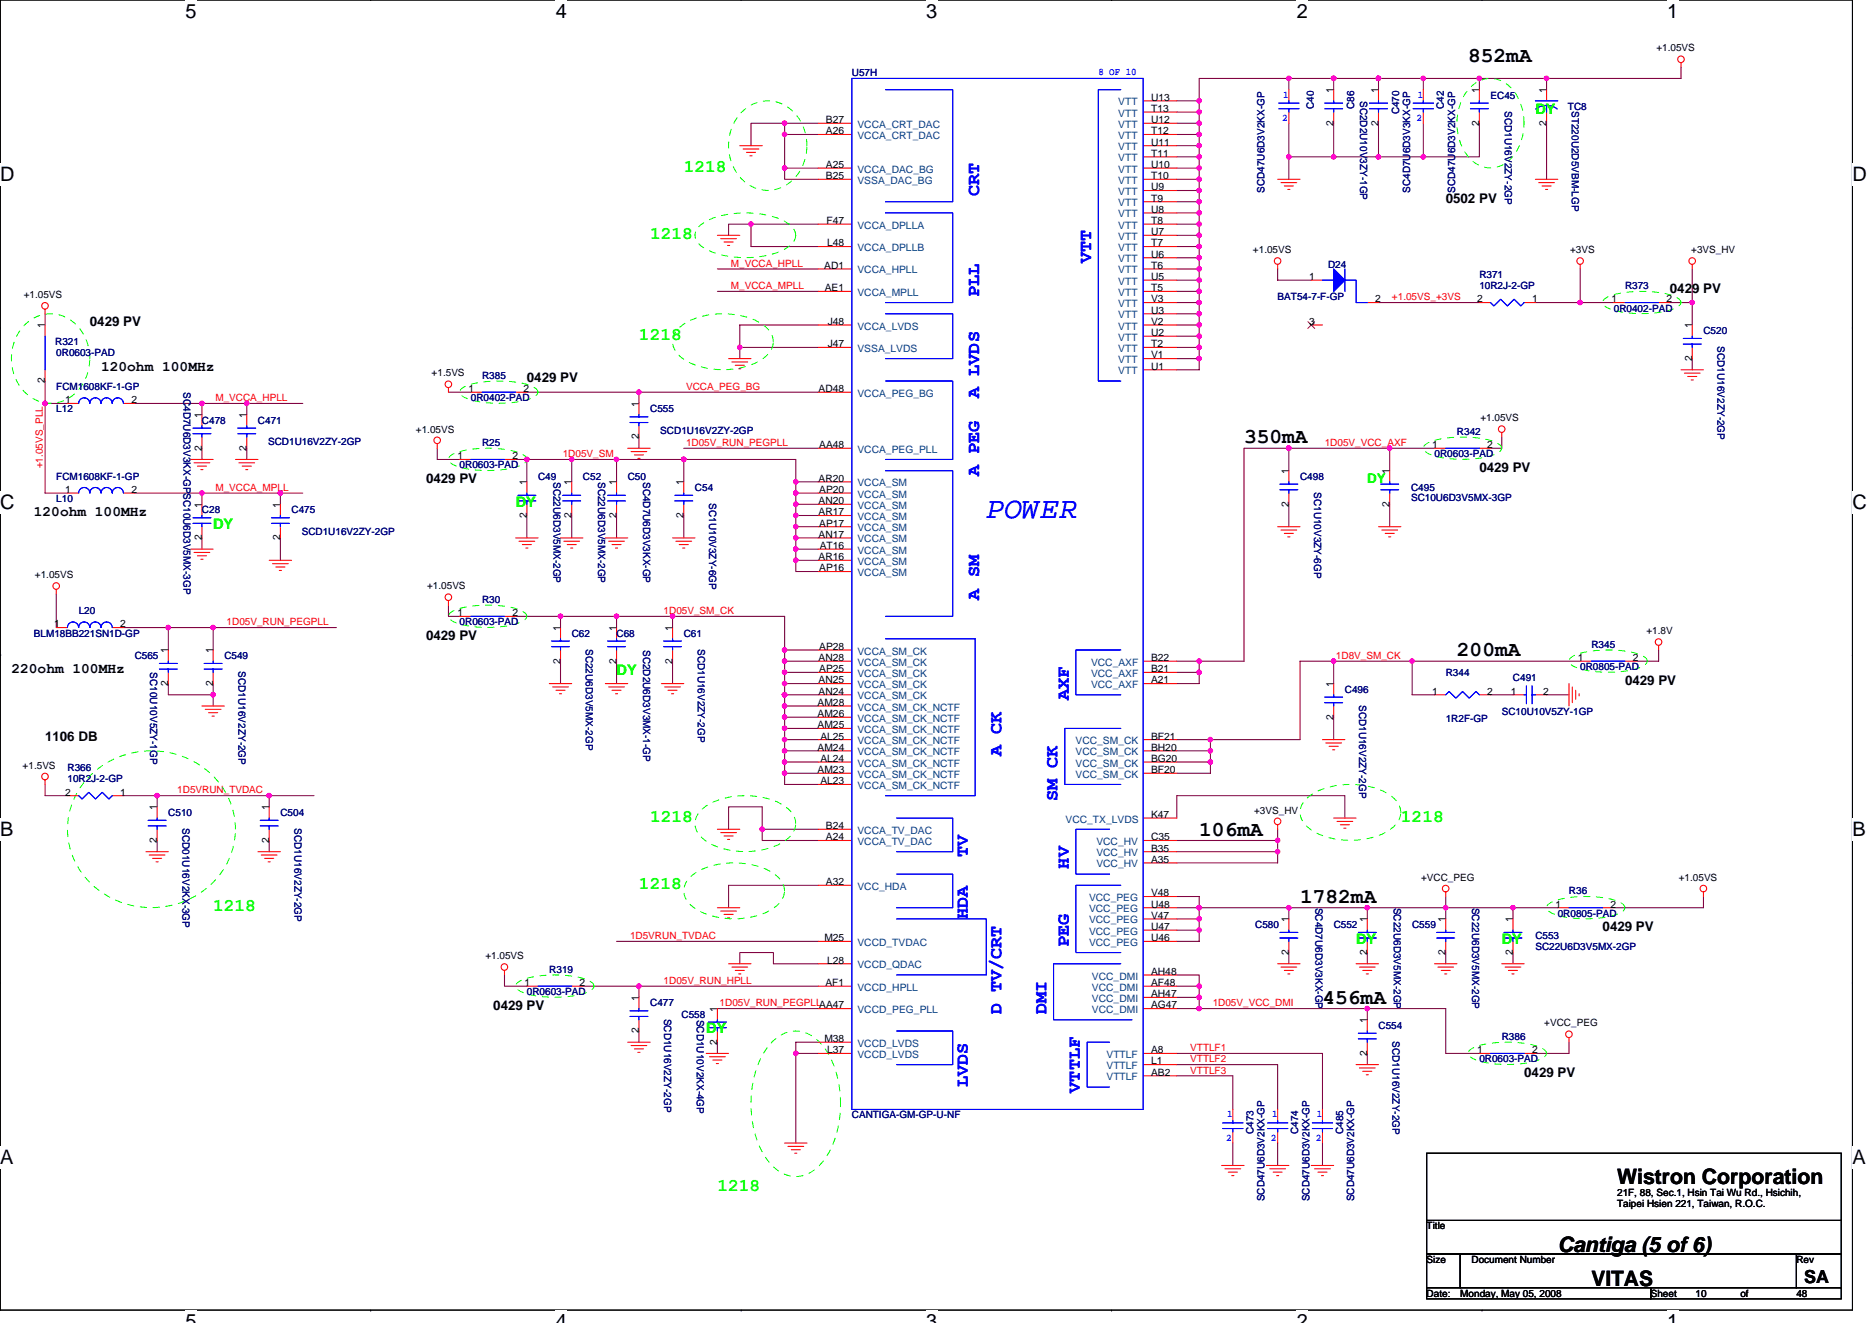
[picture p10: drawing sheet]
<svg xmlns="http://www.w3.org/2000/svg" width="297mm" height="210mm" viewBox="0 0 297 210" stroke-linecap="round" stroke-linejoin="round" font-family="sans-serif">
<defs><g id="words">
<text font-size="4.8" fill="#00f" x="156.5" y="82.1">POWER</text>
<g font-size="3.4">
<text x="233" y="9.9">852mA</text>
<text x="197.4" y="70.4">350mA</text>
<text x="231.2" y="104.1">200mA</text>
<text x="190.3" y="132.6">106mA</text>
<text x="206.3" y="143.3">1782mA</text>
<text x="209.8" y="159.3">456mA</text>
<text x="256.6" y="187.9">Wistron Corporation</text>
<text x="247.2" y="198.7">Cantiga (5 of 6)</text>
<text x="252.5" y="204">VITAS</text>
</g>
<g font-size="3.2">
<text x="29.4" y="2.8">5</text>
<text x="88.2" y="2.8">4</text>
<text x="147" y="2.8">3</text>
<text x="205.8" y="2.8">2</text>
<text x="264.5" y="2.8">1</text>
<text x="0" y="28.8">D</text>
<text x="293.9" y="28.8">D</text>
<text x="0" y="80.8">C</text>
<text x="293.9" y="80.8">C</text>
<text x="0" y="132.7">B</text>
<text x="293.9" y="132.7">B</text>
<text x="0" y="184.7">A</text>
<text x="293.9" y="184.7">A</text>
<text x="29.4" y="210.7">5</text>
<text x="88.2" y="210.7">4</text>
<text x="147" y="210.7">3</text>
<text x="205.8" y="210.7">2</text>
<text x="264.5" y="210.7">1</text>
</g>
<g font-size="2.8" fill="#0f0">
<text x="108.5" y="27.2">1218</text>
<text x="103.2" y="37.9">1218</text>
<text x="101.4" y="53.9">1218</text>
<text x="103.2" y="130.4">1218</text>
<text x="222.3" y="130.4">1218</text>
<text x="101.4" y="141">1218</text>
<text x="33.8" y="144.6">1218</text>
<text x="113.8" y="189">1218</text>
</g>
<g font-size="2.8" fill="#00f">
<text x="155.4" y="31.1" transform="rotate(-90 155.4 31.1)">CRT</text>
<text x="173.1" y="41.8" transform="rotate(-90 173.1 41.8)">VTT</text>
<text x="155.4" y="47.1" transform="rotate(-90 155.4 47.1)">PLL</text>
<text x="155.4" y="63.1" transform="rotate(-90 155.4 63.1)">A LVDS</text>
<text x="155.4" y="75.6" transform="rotate(-90 155.4 75.6)">A PEG</text>
<text x="155.4" y="95.1" transform="rotate(-90 155.4 95.1)">A SM</text>
<text x="169.6" y="111.1" transform="rotate(-90 169.6 111.1)">AXF</text>
<text x="158.9" y="120" transform="rotate(-90 158.9 120)">A CK</text>
<text x="167.8" y="127.1" transform="rotate(-90 167.8 127.1)">SM CK</text>
<text x="153.6" y="136" transform="rotate(-90 153.6 136)">TV</text>
<text x="169.6" y="137.8" transform="rotate(-90 169.6 137.8)">HV</text>
<text x="153.6" y="145.8" transform="rotate(-90 153.6 145.8)">HDA</text>
<text x="169.6" y="150.2" transform="rotate(-90 169.6 150.2)">PEG</text>
<text x="158.9" y="160.9" transform="rotate(-90 158.9 160.9)">D TV/CRT</text>
<text x="166" y="160.9" transform="rotate(-90 166 160.9)">DMI</text>
<text x="153.6" y="172.5" transform="rotate(-90 153.6 172.5)">LVDS</text>
<text x="171.4" y="173.4" transform="rotate(-90 171.4 173.4)">VTTLF</text>
</g>
<text font-size="2.8" x="286.3" y="203.6">SA</text>
<g font-size="2.3" fill="#0f0">
<text x="243.6" y="18.1">DY</text>
<text x="33.8" y="83.9">DY</text>
<text x="81.8" y="80.4">DY</text>
<text x="97.8" y="107">DY</text>
<text x="215.2" y="149.7">DY</text>
<text x="238.3" y="149.7">DY</text>
<text x="112.1" y="163.9">DY</text>
</g>
<g font-size="2.3">
<text x="16" y="58.8">120ohm 100MHz</text>
<text x="5.4" y="81.9">120ohm 100MHz</text>
<text x="1.8" y="106.8">220ohm 100MHz</text>
</g>
<g font-size="2.1">
<text x="229.4" y="32.2">0502 PV</text>
<text x="265" y="46.4">0429 PV</text>
<text x="14.3" y="51.8">0429 PV</text>
<text x="83.6" y="60.6">0429 PV</text>
<text x="67.6" y="76.6">0429 PV</text>
<text x="234.7" y="74.9">0429 PV</text>
<text x="67.6" y="101.5">0429 PV</text>
<text x="257.8" y="108.6">0429 PV</text>
<text x="7.2" y="117.5">1106 DB</text>
<text x="254.3" y="147.8">0429 PV</text>
<text x="78.3" y="160.2">0429 PV</text>
<text x="241.8" y="170.9">0429 PV</text>
</g>
<text font-size="2.1" fill="#0f0" x="217" y="76.6">DY</text>
<g font-size="1.6" fill="#00f">
<text x="174.3" y="11.9">8 OF 10</text>
<text x="203.6" y="15.5">1</text>
<text x="225" y="15.5">1</text>
<text x="203.5" y="19.2">2</text>
<text x="224.8" y="19.2">2</text>
<text x="194.7" y="177.3">1</text>
<text x="201.8" y="177.3">1</text>
<text x="209" y="177.3">1</text>
<text x="194.6" y="181">2</text>
<text x="201.7" y="181">2</text>
<text x="208.8" y="181">2</text>
</g>
<g font-size="1.6">
<text x="262.8" y="8.2">+1.05VS</text>
<text x="182.6" y="16">U13</text>
<text x="182.6" y="17.8">T13</text>
<text x="211.6" y="14.8" transform="rotate(-90 211.6 14.8)">1</text>
<text x="218.7" y="14.8" transform="rotate(-90 218.7 14.8)">1</text>
<text x="234.7" y="14.8" transform="rotate(-90 234.7 14.8)">1</text>
<text x="245.4" y="14.8" transform="rotate(-90 245.4 14.8)">1</text>
<text x="131.1" y="19.5">B27</text>
<text x="131.1" y="21.3">A26</text>
<text x="182.6" y="21.3">T12</text>
<text x="182.6" y="23.1">U11</text>
<text x="182.6" y="19.5">U12</text>
<text x="211.6" y="19.9" transform="rotate(-90 211.6 19.9)">2</text>
<text x="218.7" y="19.9" transform="rotate(-90 218.7 19.9)">2</text>
<text x="234.7" y="19.9" transform="rotate(-90 234.7 19.9)">2</text>
<text x="245.4" y="19.9" transform="rotate(-90 245.4 19.9)">2</text>
<text x="131.1" y="26.6">A25</text>
<text x="131.1" y="28.4">B25</text>
<text x="182.6" y="24.9">T11</text>
<text x="182.6" y="26.6">U10</text>
<text x="182.6" y="28.4">T10</text>
<text x="131.2" y="35.5">F47</text>
<text x="182.6" y="35.5">T8</text>
<text x="182.6" y="30.2">U9</text>
<text x="182.6" y="32">T9</text>
<text x="182.6" y="33.8">U8</text>
<text x="131.3" y="39.1">L48</text>
<text x="182.6" y="40.9">U6</text>
<text x="182.6" y="37.3">U7</text>
<text x="182.6" y="39.1">T7</text>
<text x="198.8" y="40.2">+1.05VS</text>
<text x="249.1" y="40.2">+3VS</text>
<text x="268.3" y="40.2">+3VS_HV</text>
<text x="3.8" y="47.3">+1.05VS</text>
<text x="130.8" y="42.7">AD1</text>
<text x="130.9" y="46.2">AE1</text>
<text x="182.6" y="48">V3</text>
<text x="182.6" y="42.7">T6</text>
<text x="182.6" y="44.4">U5</text>
<text x="182.6" y="46.2">T5</text>
<text x="207.7" y="44.4">1</text>
<text x="218.2" y="48">2</text>
<text x="234.4" y="48">2</text>
<text x="243.1" y="48">1</text>
<text x="255.7" y="48">1</text>
<text x="264.4" y="48">2</text>
<text x="7.1" y="52.1" transform="rotate(-90 7.1 52.1)">1</text>
<text x="131.3" y="51.5">J48</text>
<text x="182.6" y="49.8">U3</text>
<text x="182.6" y="51.5">V2</text>
<text x="182.6" y="53.3">U2</text>
<text x="207.7" y="51.5">3</text>
<text x="268.5" y="52.1" transform="rotate(-90 268.5 52.1)">1</text>
<text x="68.5" y="59.7">+1.5VS</text>
<text x="131.3" y="55.1">J47</text>
<text x="182.6" y="55.1">T2</text>
<text x="182.6" y="56.9">V1</text>
<text x="182.6" y="58.7">U1</text>
<text x="268.5" y="57.3" transform="rotate(-90 268.5 57.3)">2</text>
<text x="7.1" y="60.8" transform="rotate(-90 7.1 60.8)">2</text>
<text x="10.3" y="64">1</text>
<text x="20.8" y="64">2</text>
<text x="74.4" y="62.2">1</text>
<text x="83.1" y="62.2">2</text>
<text x="101.4" y="64.5" transform="rotate(-90 101.4 64.5)">1</text>
<text x="129.9" y="62.2">AD48</text>
<text x="32" y="71.5" transform="rotate(-90 32 71.5)">2</text>
<text x="32" y="66.3" transform="rotate(-90 32 66.3)">1</text>
<text x="39.1" y="71.5" transform="rotate(-90 39.1 71.5)">2</text>
<text x="39.1" y="66.3" transform="rotate(-90 39.1 66.3)">1</text>
<text x="66" y="68.6">+1.05VS</text>
<text x="101.4" y="69.7" transform="rotate(-90 101.4 69.7)">2</text>
<text x="130" y="71.1">AA48</text>
<text x="227.3" y="71.1">1</text>
<text x="234.9" y="66.8">+1.05VS</text>
<text x="236" y="71.1">2</text>
<text x="72.6" y="72.9">1</text>
<text x="81.3" y="72.9">2</text>
<text x="83.6" y="77" transform="rotate(-90 83.6 77)">1</text>
<text x="90.7" y="77" transform="rotate(-90 90.7 77)">1</text>
<text x="97.8" y="77" transform="rotate(-90 97.8 77)">1</text>
<text x="108.5" y="77" transform="rotate(-90 108.5 77)">1</text>
<text x="129.9" y="76.4">AR20</text>
<text x="204.5" y="75.2" transform="rotate(-90 204.5 75.2)">1</text>
<text x="220.5" y="75.2" transform="rotate(-90 220.5 75.2)">1</text>
<text x="10.3" y="78.2">1</text>
<text x="20.8" y="78.2">2</text>
<text x="32" y="80.5" transform="rotate(-90 32 80.5)">1</text>
<text x="44.5" y="80.5" transform="rotate(-90 44.5 80.5)">1</text>
<text x="83.6" y="82.2" transform="rotate(-90 83.6 82.2)">2</text>
<text x="90.7" y="82.2" transform="rotate(-90 90.7 82.2)">2</text>
<text x="97.8" y="82.2" transform="rotate(-90 97.8 82.2)">2</text>
<text x="108.5" y="82.2" transform="rotate(-90 108.5 82.2)">2</text>
<text x="129.9" y="80">AN20</text>
<text x="129.9" y="81.8">AR17</text>
<text x="130" y="78.2">AP20</text>
<text x="130" y="83.5">AP17</text>
<text x="204.5" y="80.4" transform="rotate(-90 204.5 80.4)">2</text>
<text x="220.5" y="80.4" transform="rotate(-90 220.5 80.4)">2</text>
<text x="32" y="85.7" transform="rotate(-90 32 85.7)">2</text>
<text x="44.5" y="85.7" transform="rotate(-90 44.5 85.7)">2</text>
<text x="129.9" y="88.9">AR16</text>
<text x="129.9" y="85.3">AN17</text>
<text x="130.1" y="87.1">AT16</text>
<text x="5.5" y="91.7">+1.05VS</text>
<text x="67.8" y="93.5">+1.05VS</text>
<text x="130" y="90.7">AP16</text>
<text x="8.6" y="99.5">1</text>
<text x="19.1" y="99.5">2</text>
<text x="72.6" y="97.8">1</text>
<text x="81.3" y="97.8">2</text>
<text x="88.9" y="100.1" transform="rotate(-90 88.9 100.1)">1</text>
<text x="97.8" y="100.1" transform="rotate(-90 97.8 100.1)">1</text>
<text x="106.7" y="100.1" transform="rotate(-90 106.7 100.1)">1</text>
<text x="261.2" y="100.6">+1.8V</text>
<text x="26.7" y="103.7" transform="rotate(-90 26.7 103.7)">1</text>
<text x="33.8" y="103.7" transform="rotate(-90 33.8 103.7)">1</text>
<text x="88.9" y="105.3" transform="rotate(-90 88.9 105.3)">2</text>
<text x="97.8" y="105.3" transform="rotate(-90 97.8 105.3)">2</text>
<text x="106.7" y="105.3" transform="rotate(-90 106.7 105.3)">2</text>
<text x="129.9" y="104.9">AN28</text>
<text x="130" y="103.1">AP28</text>
<text x="130" y="106.7">AP25</text>
<text x="182.6" y="104.9">B22</text>
<text x="182.6" y="106.7">B21</text>
<text x="250.4" y="104.9">1</text>
<text x="259.1" y="104.9">2</text>
<text x="26.7" y="108.8" transform="rotate(-90 26.7 108.8)">2</text>
<text x="33.8" y="108.8" transform="rotate(-90 33.8 108.8)">2</text>
<text x="129.7" y="112">AM28</text>
<text x="129.7" y="113.8">AM26</text>
<text x="129.9" y="108.4">AN25</text>
<text x="129.9" y="110.2">AN24</text>
<text x="182.6" y="108.4">A21</text>
<text x="211.6" y="109" transform="rotate(-90 211.6 109)">1</text>
<text x="227.3" y="110.2">1</text>
<text x="236" y="110.2">2</text>
<text x="239.7" y="110.2">1</text>
<text x="244.9" y="110.2">2</text>
<text x="129.7" y="115.5">AM25</text>
<text x="129.7" y="119.1">AM24</text>
<text x="130.2" y="117.3">AL25</text>
<text x="182.6" y="117.3">BF21</text>
<text x="182.6" y="119.1">BH20</text>
<text x="211.6" y="114.2" transform="rotate(-90 211.6 114.2)">2</text>
<text x="3.6" y="122">+1.5VS</text>
<text x="129.7" y="122.7">AM23</text>
<text x="130.2" y="120.9">AL24</text>
<text x="130.2" y="124.4">AL23</text>
<text x="182.6" y="120.9">BG20</text>
<text x="182.6" y="122.7">BF20</text>
<text x="10.3" y="126.2">2</text>
<text x="19.1" y="126.2">1</text>
<text x="24.9" y="128.5" transform="rotate(-90 24.9 128.5)">1</text>
<text x="42.7" y="128.5" transform="rotate(-90 42.7 128.5)">1</text>
<text x="131.1" y="131.6">B24</text>
<text x="182.6" y="129.8">K47</text>
<text x="199" y="129.1">+3VS_HV</text>
<text x="24.9" y="133.7" transform="rotate(-90 24.9 133.7)">2</text>
<text x="42.7" y="133.7" transform="rotate(-90 42.7 133.7)">2</text>
<text x="131.1" y="133.3">A24</text>
<text x="182.6" y="133.3">C35</text>
<text x="182.6" y="135.1">B35</text>
<text x="182.6" y="136.9">A35</text>
<text x="131.1" y="140.4">A32</text>
<text x="182.6" y="142.2">V48</text>
<text x="182.6" y="144">U48</text>
<text x="225.5" y="139.7">+VCC_PEG</text>
<text x="246.8" y="144">1</text>
<text x="255.5" y="144">2</text>
<text x="266.4" y="139.7">+1.05VS</text>
<text x="130.8" y="149.3">M25</text>
<text x="182.6" y="145.8">V47</text>
<text x="182.6" y="147.6">U47</text>
<text x="182.6" y="149.3">U46</text>
<text x="204.5" y="146.3" transform="rotate(-90 204.5 146.3)">1</text>
<text x="216.9" y="146.3" transform="rotate(-90 216.9 146.3)">1</text>
<text x="229.4" y="146.3" transform="rotate(-90 229.4 146.3)">1</text>
<text x="240" y="146.3" transform="rotate(-90 240 146.3)">1</text>
<text x="77" y="152.2">+1.05VS</text>
<text x="131.3" y="152.9">L28</text>
<text x="182.6" y="154.7">AH48</text>
<text x="204.5" y="151.5" transform="rotate(-90 204.5 151.5)">2</text>
<text x="216.9" y="151.5" transform="rotate(-90 216.9 151.5)">2</text>
<text x="229.4" y="151.5" transform="rotate(-90 229.4 151.5)">2</text>
<text x="240" y="151.5" transform="rotate(-90 240 151.5)">2</text>
<text x="83.2" y="156.4">1</text>
<text x="92" y="156.4">2</text>
<text x="101.4" y="158.8" transform="rotate(-90 101.4 158.8)">1</text>
<text x="113.8" y="160.5" transform="rotate(-90 113.8 160.5)">1</text>
<text x="131" y="156.4">AF1</text>
<text x="182.6" y="156.4">AF48</text>
<text x="182.6" y="158.2">AH47</text>
<text x="182.6" y="160">AG47</text>
<text x="101.4" y="164" transform="rotate(-90 101.4 164)">2</text>
<text x="113.8" y="165.7" transform="rotate(-90 113.8 165.7)">2</text>
<text x="130.8" y="165.3">M38</text>
<text x="131.3" y="167.1">L37</text>
<text x="182.6" y="167.1">A8</text>
<text x="216.9" y="167.5" transform="rotate(-90 216.9 167.5)">2</text>
<text x="216.9" y="162.3" transform="rotate(-90 216.9 162.3)">1</text>
<text x="234.4" y="167.1">1</text>
<text x="243.1" y="167.1">2</text>
<text x="245" y="162.9">+VCC_PEG</text>
<text x="182.6" y="168.9">L1</text>
<text x="182.6" y="170.7">AB2</text>
<text x="256.6" y="189.7">21F, 88, Sec.1, Hsin Tai Wu Rd., Hsichih,</text>
<text x="256.6" y="191.5">Taipei Hsien 221, Taiwan, R.O.C.</text>
<text x="226.4" y="195.1">Title</text>
<text x="226.4" y="200.4">Size</text>
<text x="233.5" y="200.4">Document Number</text>
<text x="285" y="200.4">Rev</text>
<text x="226.4" y="205.7">Date:</text>
<text x="231.7" y="205.7">Monday, May 05, 2008</text>
<text x="261.9" y="205.7">Sheet</text>
<text x="269" y="205.7">10</text>
<text x="276.2" y="205.7">of</text>
<text x="285" y="205.7">48</text>
</g>
<g font-size="1.6" fill="#000080">
<text x="135.2" y="12.1">U57H</text>
<text x="208.5" y="17.3" transform="rotate(-90 208.5 17.3)">C40</text>
<text x="214.9" y="17.3" transform="rotate(-90 214.9 17.3)">C86</text>
<text x="215.8" y="16" transform="rotate(90 215.8 16)">SC2D2U10V3ZY-1GP</text>
<text x="229.1" y="17.3" transform="rotate(-90 229.1 17.3)">C42</text>
<text x="236.5" y="15.6">EC45</text>
<text x="238.8" y="17.6" transform="rotate(90 238.8 17.6)">SCD1U16V2ZY-2GP</text>
<text x="248.8" y="17.4">TC8</text>
<text x="249.4" y="17.6" transform="rotate(90 249.4 17.6)">ST220U2D5VBM-LGP</text>
<text x="222" y="18.1" transform="rotate(-90 222 18.1)">C470</text>
<text x="200.7" y="30.6" transform="rotate(-90 200.7 30.6)">SCD47U6D3V2KX-GP</text>
<text x="223.8" y="30.6" transform="rotate(-90 223.8 30.6)">SC4D7U6D3V3KX-GP</text>
<text x="230.9" y="30.6" transform="rotate(-90 230.9 30.6)">SCD47U6D3V2KX-GP</text>
<text x="202.7" y="47.6">BAT54-7-F-GP</text>
<text x="210.7" y="42.5">D24</text>
<text x="234.7" y="44.1">R371</text>
<text x="234.7" y="45.9">10R2J-2-GP</text>
<text x="257.8" y="45.9">R373</text>
<text x="256.1" y="49.4">0R0402-PAD</text>
<text x="270.3" y="53">C520</text>
<text x="8.8" y="54.8">R321</text>
<text x="8.9" y="56.5">0R0603-PAD</text>
<text x="272.5" y="54.9" transform="rotate(90 272.5 54.9)">SCD1U16V2ZY-2GP</text>
<text x="8.9" y="65.4">L12</text>
<text x="8.9" y="61.9">FCM1608KF-1-GP</text>
<text x="29.1" y="62.2" transform="rotate(90 29.1 62.2)">SC4D7U6D3V3KX-GP</text>
<text x="74.7" y="63.6">0R0402-PAD</text>
<text x="76.5" y="60.1">R385</text>
<text x="103.2" y="65.4">C555</text>
<text x="32" y="67.2">C478</text>
<text x="40.9" y="67.2">C471</text>
<text x="42.5" y="70.6">SCD1U16V2ZY-2GP</text>
<text x="76.5" y="70.8">R25</text>
<text x="104.8" y="68.8">SCD1U16V2ZY-2GP</text>
<text x="231.2" y="69">R342</text>
<text x="8.9" y="76.1">FCM1608KF-1-GP</text>
<text x="72.9" y="74.3">0R0603-PAD</text>
<text x="85.4" y="76.1">C49</text>
<text x="87.8" y="76.5" transform="rotate(90 87.8 76.5)">SC22U6D3V5MX-2GP</text>
<text x="92.5" y="76.1">C52</text>
<text x="94.9" y="76.5" transform="rotate(90 94.9 76.5)">SC22U6D3V5MX-2GP</text>
<text x="99.6" y="76.1">C50</text>
<text x="102" y="76.5" transform="rotate(90 102 76.5)">SC4D7U6D3V3KX-GP</text>
<text x="110.3" y="77.9">C54</text>
<text x="206.3" y="76.1">C498</text>
<text x="223.9" y="77.9">C495</text>
<text x="227.6" y="72.5">0R0603-PAD</text>
<text x="8.9" y="79.7">L10</text>
<text x="29.1" y="78.2" transform="rotate(90 29.1 78.2)">SC10U6D3V5MX-3GP</text>
<text x="32" y="81.4">C28</text>
<text x="46.3" y="81.4">C475</text>
<text x="112.5" y="79.8" transform="rotate(90 112.5 79.8)">SC1U10V3ZY-6GP</text>
<text x="208.5" y="78.1" transform="rotate(90 208.5 78.1)">SC1U10V3ZY-6GP</text>
<text x="223.9" y="79.5">SC10U6D3V5MX-3GP</text>
<text x="47.9" y="84.8">SCD1U16V2ZY-2GP</text>
<text x="76.5" y="95.7">R30</text>
<text x="5.4" y="101">BLM18BB221SN1D-GP</text>
<text x="12.5" y="97.4">L20</text>
<text x="72.9" y="99.2">0R0603-PAD</text>
<text x="90.7" y="101">C62</text>
<text x="97.8" y="101">C68</text>
<text x="108.5" y="101">C61</text>
<text x="21.4" y="104.5">C565</text>
<text x="23.8" y="106.7" transform="rotate(90 23.8 106.7)">SC10U10V5ZY-1GP</text>
<text x="35.6" y="104.5">C549</text>
<text x="37.8" y="106.5" transform="rotate(90 37.8 106.5)">SCD1U16V2ZY-2GP</text>
<text x="93" y="103" transform="rotate(90 93 103)">SC22U6D3V5MX-2GP</text>
<text x="102" y="103.1" transform="rotate(90 102 103.1)">SC2D2U6D3V3MX-1-GP</text>
<text x="110.7" y="103" transform="rotate(90 110.7 103)">SCD1U16V2ZY-2GP</text>
<text x="229.4" y="107.2">R344</text>
<text x="250.7" y="106.3">0R0805-PAD</text>
<text x="252.5" y="102.8">R345</text>
<text x="213.4" y="109.9">C496</text>
<text x="215.6" y="111.8" transform="rotate(90 215.6 111.8)">SCD1U16V2ZY-2GP</text>
<text x="238.3" y="113.4">SC10U10V5ZY-1GP</text>
<text x="240.1" y="108.1">C491</text>
<text x="229.4" y="114.5">1R2F-GP</text>
<text x="10.7" y="122.3">R366</text>
<text x="10.7" y="124.1">10R2J-2-GP</text>
<text x="26.7" y="129.4">C510</text>
<text x="29" y="131.4" transform="rotate(90 29 131.4)">SCD01U16V2KX-3GP</text>
<text x="44.5" y="129.4">C504</text>
<text x="46.7" y="131.4" transform="rotate(90 46.7 131.4)">SCD1U16V2ZY-2GP</text>
<text x="249" y="141.9">R36</text>
<text x="199.2" y="147.2">C580</text>
<text x="208.7" y="144" transform="rotate(90 208.7 144)">SC4D7U6D3V3KX-GP</text>
<text x="211.6" y="147.2">C552</text>
<text x="221.2" y="144" transform="rotate(90 221.2 144)">SC22U6D3V5MX-2GP</text>
<text x="224.1" y="147.2">C559</text>
<text x="233.6" y="144" transform="rotate(90 233.6 144)">SC22U6D3V5MX-2GP</text>
<text x="243.6" y="149">C553</text>
<text x="247.2" y="145.4">0R0805-PAD</text>
<text x="87.2" y="154.3">R319</text>
<text x="243.6" y="150.8">SC22U6D3V5MX-2GP</text>
<text x="83.6" y="157.9">0R0603-PAD</text>
<text x="103.2" y="159.7">C477</text>
<text x="105.4" y="161.6" transform="rotate(90 105.4 161.6)">SCD1U16V2ZY-2GP</text>
<text x="108.1" y="161.4">C558</text>
<text x="110.6" y="161.8" transform="rotate(90 110.6 161.8)">SCD1U10V2KX-4GP</text>
<text x="218.7" y="163.2">C554</text>
<text x="221" y="165.2" transform="rotate(90 221 165.2)">SCD1U16V2ZY-2GP</text>
<text x="238.3" y="165">R386</text>
<text x="234.7" y="168.6">0R0603-PAD</text>
<text x="135.2" y="177.4">CANTIGA-GM-GP-U-NF</text>
<text x="198.9" y="179.9" transform="rotate(-90 198.9 179.9)">C473</text>
<text x="206" y="179.9" transform="rotate(-90 206 179.9)">C474</text>
<text x="213.1" y="179.9" transform="rotate(-90 213.1 179.9)">C485</text>
<text x="200.7" y="190.6" transform="rotate(-90 200.7 190.6)">SCD47U6D3V2KX-GP</text>
<text x="207.8" y="190.6" transform="rotate(-90 207.8 190.6)">SCD47U6D3V2KX-GP</text>
<text x="214.9" y="190.6" transform="rotate(-90 214.9 190.6)">SCD47U6D3V2KX-GP</text>
</g>
<g font-size="1.6" fill="#004080">
<text x="177.4" y="16.7">VTT</text>
<text x="136.1" y="20.3">VCCA_CRT_DAC</text>
<text x="136.1" y="22.1">VCCA_CRT_DAC</text>
<text x="177.4" y="18.5">VTT</text>
<text x="177.4" y="22.1">VTT</text>
<text x="177.4" y="23.8">VTT</text>
<text x="177.4" y="20.3">VTT</text>
<text x="136.1" y="27.4">VCCA_DAC_BG</text>
<text x="136.1" y="29.2">VSSA_DAC_BG</text>
<text x="177.4" y="25.6">VTT</text>
<text x="177.4" y="27.4">VTT</text>
<text x="177.4" y="29.2">VTT</text>
<text x="177.4" y="30.9">VTT</text>
<text x="177.4" y="32.7">VTT</text>
<text x="177.4" y="34.5">VTT</text>
<text x="136.1" y="36.3">VCCA_DPLLA</text>
<text x="136.1" y="39.8">VCCA_DPLLB</text>
<text x="177.4" y="41.6">VTT</text>
<text x="177.4" y="36.3">VTT</text>
<text x="177.4" y="38.1">VTT</text>
<text x="177.4" y="39.8">VTT</text>
<text x="136.1" y="43.4">VCCA_HPLL</text>
<text x="136.1" y="46.9">VCCA_MPLL</text>
<text x="177.4" y="43.4">VTT</text>
<text x="177.4" y="45.2">VTT</text>
<text x="177.4" y="46.9">VTT</text>
<text x="136.1" y="52.3">VCCA_LVDS</text>
<text x="177.4" y="48.7">VTT</text>
<text x="177.4" y="50.5">VTT</text>
<text x="177.4" y="52.3">VTT</text>
<text x="136.1" y="55.8">VSSA_LVDS</text>
<text x="177.4" y="54.1">VTT</text>
<text x="177.4" y="55.8">VTT</text>
<text x="177.4" y="57.6">VTT</text>
<text x="177.4" y="59.4">VTT</text>
<text x="136.1" y="62.9">VCCA_PEG_BG</text>
<text x="136.1" y="71.8">VCCA_PEG_PLL</text>
<text x="136.1" y="77.2">VCCA_SM</text>
<text x="136.1" y="79">VCCA_SM</text>
<text x="136.1" y="80.7">VCCA_SM</text>
<text x="136.1" y="82.5">VCCA_SM</text>
<text x="136.1" y="84.3">VCCA_SM</text>
<text x="136.1" y="87.8">VCCA_SM</text>
<text x="136.1" y="89.6">VCCA_SM</text>
<text x="136.1" y="86.1">VCCA_SM</text>
<text x="136.1" y="91.4">VCCA_SM</text>
<text x="136.1" y="103.8">VCCA_SM_CK</text>
<text x="136.1" y="105.6">VCCA_SM_CK</text>
<text x="136.1" y="107.4">VCCA_SM_CK</text>
<text x="173.1" y="105.6">VCC_AXF</text>
<text x="173.1" y="107.4">VCC_AXF</text>
<text x="136.1" y="109.2">VCCA_SM_CK</text>
<text x="136.1" y="111">VCCA_SM_CK</text>
<text x="136.1" y="112.7">VCCA_SM_CK_NCTF</text>
<text x="173.1" y="109.2">VCC_AXF</text>
<text x="136.1" y="114.5">VCCA_SM_CK_NCTF</text>
<text x="136.1" y="116.3">VCCA_SM_CK_NCTF</text>
<text x="136.1" y="118.1">VCCA_SM_CK_NCTF</text>
<text x="136.1" y="119.8">VCCA_SM_CK_NCTF</text>
<text x="170.7" y="118.1">VCC_SM_CK</text>
<text x="170.7" y="119.8">VCC_SM_CK</text>
<text x="136.1" y="121.6">VCCA_SM_CK_NCTF</text>
<text x="136.1" y="123.4">VCCA_SM_CK_NCTF</text>
<text x="136.1" y="125.2">VCCA_SM_CK_NCTF</text>
<text x="170.7" y="121.6">VCC_SM_CK</text>
<text x="170.7" y="123.4">VCC_SM_CK</text>
<text x="169.1" y="130.5">VCC_TX_LVDS</text>
<text x="136.1" y="132.3">VCCA_TV_DAC</text>
<text x="136.1" y="134.1">VCCA_TV_DAC</text>
<text x="174" y="134.1">VCC_HV</text>
<text x="174" y="135.8">VCC_HV</text>
<text x="174" y="137.6">VCC_HV</text>
<text x="136.1" y="141.2">VCC_HDA</text>
<text x="172.8" y="143">VCC_PEG</text>
<text x="172.8" y="144.7">VCC_PEG</text>
<text x="172.8" y="146.5">VCC_PEG</text>
<text x="172.8" y="148.3">VCC_PEG</text>
<text x="136.1" y="150.1">VCCD_TVDAC</text>
<text x="136.1" y="153.6">VCCD_QDAC</text>
<text x="172.8" y="150.1">VCC_PEG</text>
<text x="173.3" y="155.4">VCC_DMI</text>
<text x="136.1" y="160.7">VCCD_PEG_PLL</text>
<text x="136.1" y="157.2">VCCD_HPLL</text>
<text x="173.3" y="157.2">VCC_DMI</text>
<text x="173.3" y="159">VCC_DMI</text>
<text x="173.3" y="160.7">VCC_DMI</text>
<text x="136.1" y="166.1">VCCD_LVDS</text>
<text x="136.1" y="167.9">VCCD_LVDS</text>
<text x="175.6" y="167.9">VTTLF</text>
<text x="175.6" y="169.6">VTTLF</text>
<text x="175.6" y="171.4">VTTLF</text>
</g>
<g font-size="1.6" fill="#f00">
<text x="116" y="42.3">M_VCCA_HPLL</text>
<text x="116" y="45.9">M_VCCA_MPLL</text>
<text x="220.9" y="47.6">+1.05VS_+3VS</text>
<text x="34.2" y="63.6">M_VCCA_HPLL</text>
<text x="108.9" y="61.9">VCCA_PEG_BG</text>
<text x="108.9" y="70.8">1D05V_RUN_PEGPLL</text>
<text x="210.2" y="70.8">1D05V_VCC_AXF</text>
<text x="6.8" y="74.3" transform="rotate(-90 6.8 74.3)">+1.05VS_PLL</text>
<text x="34.2" y="77.9">M_VCCA_MPLL</text>
<text x="89.3" y="72.5">1D05V_SM</text>
<text x="36" y="99.2">1D05V_RUN_PEGPLL</text>
<text x="105.3" y="97.4">1D05V_SM_CK</text>
<text x="212" y="104.5">1D8V_SM_CK</text>
<text x="28.1" y="125.9">1D5VRUN_TVDAC</text>
<text x="100" y="149">1D5VRUN_TVDAC</text>
<text x="105.3" y="156.1">1D05V_RUN_HPLL</text>
<text x="114.2" y="159.7">1D05V_RUN_PEGPLLAA47</text>
<text x="192.4" y="159.7">1D05V_VCC_DMI</text>
<text x="188.9" y="166.8">VTTLF1</text>
<text x="188.9" y="168.6">VTTLF2</text>
<text x="188.9" y="170.3">VTTLF3</text>
</g>
</g></defs>
<path d="M0 0h293.9v207.9h-293.9z" fill="none" stroke="#000" stroke-width=".17"/>
<g fill="#fff">
<path d="M29.4 0h1.8v3.5h-1.8z"/>
<path d="M29.4 207.9h1.8v2h-1.8z"/>
</g>
<path d="M58.8 0h.1M58.8 207.9h.1" fill="none" stroke="#000" stroke-width=".17"/>
<g fill="#fff">
<path d="M88.2 0h1.8v3.5h-1.8z"/>
<path d="M88.2 207.9h1.8v2h-1.8z"/>
</g>
<path d="M117.6 0h.1M117.6 207.9h.1" fill="none" stroke="#000" stroke-width=".17"/>
<g fill="#fff">
<path d="M147 0h1.7v3.5h-1.7z"/>
<path d="M147 207.9h1.7v2h-1.7z"/>
</g>
<path d="M176.4 0h.1M176.4 207.9h.1" fill="none" stroke="#000" stroke-width=".17"/>
<g fill="#fff">
<path d="M205.8 0h1.7v3.5h-1.7z"/>
<path d="M205.8 207.9h1.7v2h-1.7z"/>
</g>
<path d="M235.2 0h.1M235.2 207.9h.1" fill="none" stroke="#000" stroke-width=".17"/>
<g fill="#fff">
<path d="M264.5 0h1.8v3.5h-1.8z"/>
<path d="M264.5 207.9h1.8v2h-1.8z"/>
<path d="M0 26h2.3v3.5h-2.3z"/>
<path d="M293.9 26h2.3v3.5h-2.3z"/>
<path d="M0 77.9h2.3v3.5h-2.3z"/>
<path d="M293.9 77.9h2.3v3.5h-2.3z"/>
</g>
<path d="M0 52h.1M293.9 52h.1" fill="none" stroke="#000" stroke-width=".17"/>
<g fill="#fff">
<path d="M0 129.9h2.1v3.5h-2.1z"/>
<path d="M293.9 129.9h2.1v3.5h-2.1z"/>
</g>
<path d="M0 103.9h.1M293.9 103.9h.1" fill="none" stroke="#000" stroke-width=".17"/>
<path d="M0 103.9h.1" fill="none" stroke="#000" stroke-width=".16"/>
<g fill="#fff">
<path d="M0 181.9h2.2v3.5h-2.2z"/>
<path d="M293.9 181.9h2.2v3.5h-2.2z"/>
</g>
<path d="M0 155.9h.1M293.9 155.9h.1M226.4 199h5.3v5.3h-5.3zM226.4 183h65.8v10.6h-65.8zM226.4 193.6h65.8v5.4h-65.8zM231.7 199h53.3v5.3h-53.3zM285 199h7.2v5.3h-7.2zM226.4 204.3h35.5v1.8h-35.5zM261.9 204.3h30.3v1.8h-30.3z" fill="none" stroke="#000" stroke-width=".17"/>
<g fill="none" stroke="#800040" stroke-width=".17">
<path d="M124.5 19.6v1.7h5.3M124.5 19.6h-5.3v3.5M124.5 19.6h5.3M190.3 16v1.8h-3.6M190.3 17.8v1.8h-3.6M190.3 19.6v39.1h-3.6M204.5 12.4v1.8M204.5 19.6v8.8M211.6 12.4v1.8M211.6 19.6v5.3M218.7 12.4h7.1v1.8M218.7 12.4h-28.4v3.6h-3.6"/>
<path d="M218.7 12.4v1.8M218.7 19.6v5.3M225.8 12.4h8.9v1.8M225.8 19.6v5.3M234.7 19.6v5.3h-8.9M245.4 12.4v1.8M245.4 19.6v8.8M266.7 10.7v1.7h-32M119.2 35.6h-3.6v1.7M119.2 35.6v3.5h10.6M119.2 35.6h10.6M124.5 26.7v1.7h5.3"/>
<path d="M124.5 21.3v5.4h5.3M186.7 24.9h3.6M186.7 39.1h3.6M186.7 37.3h3.6M186.7 35.6h3.6M186.7 33.8h3.6M186.7 32h3.6M186.7 30.2h3.6M186.7 28.4h3.6M186.7 26.7h3.6M186.7 23.1h3.6M186.7 21.3h3.6"/>
<path d="M204.5 24.9h21.3M7.2 49.8v1.8M113.8 42.7h16M113.8 46.2h16M117.4 55.1h12.4M129.8 51.6h-12.4v5.3M186.7 42.7h3.6M186.7 40.9h3.6M186.7 44.4h3.6M186.7 48h3.6M186.7 55.1h3.6M186.7 46.2h3.6"/>
<path d="M186.7 53.3h3.6M186.7 51.6h3.6M186.7 49.8h3.6M186.7 56.9h3.6M202.7 42.7v1.7h5.4M218.7 48h16M243.6 48h12.5M250.7 42.7v5.3M265 48h3.5M268.5 42.7v8.9M268.5 56.9v1.8M7.2 60.5v17.7h3.5"/>
<path d="M7.2 64h3.5M21.4 64h10.6v1.8M21.4 78.2h26.6M32 64h16M32 71.1v1.8M32 78.2v1.8M39.2 64v1.8M39.2 71.1v1.8M44.5 78.2v1.8M69.4 71.1v1.8h3.5M71.2 62.2h3.5M81.8 72.9h44.5v16"/>
<path d="M83.6 72.9v3.6M83.6 62.2h46.2M90.7 72.9v3.6M97.8 72.9v3.6M101.4 62.2v1.8M101.4 69.3v1.8M108.5 72.9v3.6M108.5 71.1h21.3M126.3 78.2h3.5M126.3 76.5h3.5M204.5 71.1v3.6M220.5 71.1v3.6"/>
<path d="M227.6 71.1h-30.2v33.8h-10.7M238.3 69.3v1.8h-1.8M8.9 94.2v5.4M19.6 99.6h7.1M26.7 99.6h7.1v3.5M26.7 99.6v3.5M32 85.3v1.8M33.8 99.6h19.6M44.5 85.3v3.6M71.2 96v1.8h1.7M81.8 97.8h16M83.6 81.8v3.5"/>
<path d="M88.9 97.8v1.8M90.7 81.8v3.5M97.8 97.8h8.9v1.8M97.8 81.8v3.5M97.8 97.8v1.8M106.7 97.8h17.8v5.3h5.3M108.5 81.8v3.5M126.3 88.9v1.8h3.5M126.3 88.9h3.5M126.3 81.8h3.5M126.3 83.6h3.5M126.3 87.1h3.5"/>
<path d="M126.3 80h3.5M126.3 85.3h3.5M204.5 80v3.6M220.5 80v3.6M26.7 108.5v1.7h7.1M33.8 108.5v3.5M88.9 104.9v3.6M97.8 104.9v3.6M106.7 104.9v3.6M124.5 103.1v1.8h5.3M124.5 117.3h5.3M124.5 119.1h5.3"/>
<path d="M124.5 110.2h5.3M124.5 104.9v19.6h5.3M124.5 112h5.3M124.5 113.8h5.3M124.5 115.6h5.3M124.5 108.5h5.3M124.5 106.7h5.3M186.7 119.1h5.4M186.7 106.7h3.6M190.3 104.9v3.6h-3.6M192.1 117.3v5.4h-5.4M211.6 104.9v3.6"/>
<path d="M211.6 113.8v3.5M224.1 104.9v5.3h3.5M236.5 110.2h3.6M245.4 110.2h3.6M250.7 104.9h-44.4v12.4h-19.6M263.2 103.1v1.8h-3.6M7.2 124.5v1.7h3.5M19.6 126.2h5.3M24.9 126.2h17.8v1.8M24.9 126.2v1.8M24.9 133.3v1.8M42.7 126.2h7.1"/>
<path d="M42.7 133.3v1.8M115.6 131.6v-3.6h5.3v3.6M120.9 131.6v1.7h8.9M120.9 131.6h8.9M124.5 120.9h5.3M124.5 122.7h5.3M186.7 129.8v-3.6h26.7v3.6M186.7 120.9h5.4M186.7 135.1h16M186.7 133.3h16M202.7 131.6v5.3h-16M80 154.7v1.8h3.6"/>
<path d="M92.5 156.5h37.3M97.8 149.4h32M101.4 156.5v1.7M117.4 152.9v-1.8h5.3v1.8h7.1M129.8 140.5h-14.2v3.5M186.7 158.2h3.6v1.8M186.7 154.7h3.6v1.8M186.7 156.5h3.6v1.7M186.7 142.2h3.6v7.2h-3.6M186.7 144h60.5M186.7 145.8h3.6M186.7 147.6h3.6"/>
<path d="M204.5 144v1.8M204.5 151.1v1.8M217 144v1.8M217 151.1v1.8M229.4 142.2v3.6M229.4 151.1v1.8M240.1 144v1.8M240.1 151.1v1.8M270.3 142.2v1.8h-14.2M101.4 163.6v1.8M113.8 160h16M113.8 165.4v1.7"/>
<path d="M126.3 167.1v14.3M129.8 165.4h-3.5v1.7h3.5M186.7 160h42.7v7.1h5.3M186.7 168.9h16v7.1M186.7 167.1h23.1v8.9M186.7 170.7h8.9v5.3M217 160v1.8M217 167.1v1.8M249 165.4v1.7h-5.4M195.6 181.4v3.5M202.7 181.4v3.5M209.8 181.4v3.5"/>
</g>
<g fill="#f0f" stroke="#f0f" stroke-width=".17">
<circle cx="192.1" cy="117.3" r=".35"/>
<circle cx="192.1" cy="120.9" r=".35"/>
<circle cx="192.1" cy="119.1" r=".35"/>
<circle cx="225.8" cy="24.9" r=".35"/>
<circle cx="218.7" cy="24.9" r=".35"/>
<circle cx="190.3" cy="37.3" r=".35"/>
<circle cx="190.3" cy="19.5" r=".35"/>
<circle cx="190.3" cy="35.5" r=".35"/>
<circle cx="190.3" cy="24.9" r=".35"/>
<circle cx="190.3" cy="26.7" r=".35"/>
<circle cx="190.3" cy="21.3" r=".35"/>
<circle cx="218.7" cy="12.4" r=".35"/>
<circle cx="234.7" cy="12.4" r=".35"/>
<circle cx="190.3" cy="160" r=".35"/>
<circle cx="190.3" cy="39.1" r=".35"/>
<circle cx="190.3" cy="33.8" r=".35"/>
<circle cx="211.6" cy="12.4" r=".35"/>
<circle cx="204.5" cy="12.4" r=".35"/>
<circle cx="190.3" cy="32" r=".35"/>
<circle cx="190.3" cy="30.2" r=".35"/>
<circle cx="190.3" cy="28.4" r=".35"/>
<circle cx="211.6" cy="24.9" r=".35"/>
<circle cx="204.5" cy="24.9" r=".35"/>
<circle cx="190.3" cy="23.1" r=".35"/>
<circle cx="250.7" cy="48" r=".35"/>
<circle cx="124.5" cy="110.2" r=".35"/>
<circle cx="190.3" cy="144" r=".35"/>
<circle cx="124.5" cy="119.1" r=".35"/>
<circle cx="202.7" cy="135.1" r=".35"/>
<circle cx="190.3" cy="16" r=".35"/>
<circle cx="190.3" cy="145.8" r=".35"/>
<circle cx="190.3" cy="147.6" r=".35"/>
<circle cx="126.3" cy="88.9" r=".35"/>
<circle cx="124.5" cy="122.7" r=".35"/>
<circle cx="190.3" cy="156.5" r=".35"/>
<circle cx="120.9" cy="131.6" r=".35"/>
<circle cx="124.5" cy="120.9" r=".35"/>
<circle cx="124.5" cy="117.3" r=".35"/>
<circle cx="124.5" cy="115.6" r=".35"/>
<circle cx="124.5" cy="112" r=".35"/>
<circle cx="124.5" cy="113.8" r=".35"/>
<circle cx="126.3" cy="167.1" r=".35"/>
<circle cx="101.4" cy="156.5" r=".35"/>
<circle cx="33.8" cy="99.6" r=".35"/>
<circle cx="7.1" cy="64" r=".35"/>
<circle cx="44.5" cy="78.2" r=".35"/>
<circle cx="32" cy="78.2" r=".35"/>
<circle cx="32" cy="64" r=".35"/>
<circle cx="39.1" cy="64" r=".35"/>
<circle cx="224.1" cy="104.9" r=".35"/>
<circle cx="211.6" cy="104.9" r=".35"/>
<circle cx="88.9" cy="97.8" r=".35"/>
<circle cx="124.5" cy="104.9" r=".35"/>
<circle cx="124.5" cy="108.4" r=".35"/>
<circle cx="106.7" cy="97.8" r=".35"/>
<circle cx="97.8" cy="97.8" r=".35"/>
<circle cx="124.5" cy="106.7" r=".35"/>
<circle cx="42.7" cy="126.2" r=".35"/>
<circle cx="24.9" cy="126.2" r=".35"/>
<circle cx="190.3" cy="158.2" r=".35"/>
<circle cx="126.3" cy="83.6" r=".35"/>
<circle cx="126.3" cy="81.8" r=".35"/>
<circle cx="126.3" cy="87.1" r=".35"/>
<circle cx="108.5" cy="72.9" r=".35"/>
<circle cx="126.3" cy="76.4" r=".35"/>
<circle cx="126.3" cy="80" r=".35"/>
<circle cx="126.3" cy="78.2" r=".35"/>
<circle cx="97.8" cy="72.9" r=".35"/>
<circle cx="90.7" cy="72.9" r=".35"/>
<circle cx="83.6" cy="72.9" r=".35"/>
<circle cx="204.5" cy="144" r=".35"/>
<circle cx="124.5" cy="103.1" r=".35"/>
<circle cx="202.7" cy="133.3" r=".35"/>
<circle cx="101.4" cy="62.2" r=".35"/>
<circle cx="119.2" cy="35.5" r=".35"/>
<circle cx="190.3" cy="48" r=".35"/>
<circle cx="190.3" cy="42.7" r=".35"/>
<circle cx="204.5" cy="71.1" r=".35"/>
<circle cx="220.5" cy="71.1" r=".35"/>
<circle cx="190.3" cy="49.8" r=".35"/>
<circle cx="190.3" cy="53.3" r=".35"/>
<circle cx="190.3" cy="51.5" r=".35"/>
<circle cx="190.3" cy="46.2" r=".35"/>
<circle cx="190.3" cy="44.4" r=".35"/>
<circle cx="190.3" cy="106.7" r=".35"/>
<circle cx="190.3" cy="56.9" r=".35"/>
<circle cx="190.3" cy="55.1" r=".35"/>
<circle cx="190.3" cy="104.9" r=".35"/>
<circle cx="190.3" cy="40.9" r=".35"/>
<circle cx="190.3" cy="17.8" r=".35"/>
<circle cx="126.3" cy="85.3" r=".35"/>
<circle cx="26.7" cy="99.6" r=".35"/>
<circle cx="33.8" cy="110.2" r=".35"/>
<circle cx="216.9" cy="144" r=".35"/>
<circle cx="216.9" cy="160" r=".35"/>
<circle cx="240.1" cy="144" r=".35"/>
<circle cx="268.5" cy="48" r=".35"/>
<circle cx="229.4" cy="144" r=".35"/>
<circle cx="245.4" cy="12.4" r=".35"/>
<circle cx="225.8" cy="12.4" r=".35"/>
<circle cx="124.5" cy="19.5" r=".35"/>
<circle cx="124.5" cy="26.7" r=".35"/>
<circle cx="124.5" cy="21.3" r=".35"/>
<circle cx="117.4" cy="55.1" r=".35"/>
</g>
<g fill="none" stroke="#f00" stroke-width=".17">
<path d="M129.8 19.6h5.4M181.4 19.6h5.3M181.4 16h5.3M181.4 17.8h5.3M204.5 14.2v1.8M204.5 17.8v1.8M211.6 14.2v1.8M211.6 17.8v1.8M218.7 14.2v1.8M218.7 17.8v1.8M225.8 14.2v1.8M225.8 17.8v1.8"/>
<path d="M234.7 14.2v1.8M234.7 17.8v1.8M245.4 14.2v1.8M245.4 17.8v1.8M266.7 9.9v.8M113.8 37.3h3.6M114.4 37.9h2.5M114.9 38.4h1.4M115.4 38.9h.4M117.4 23.1h3.5M117.9 23.6h2.5M118.4 24.2h1.5"/>
<path d="M119 24.7h.3M129.8 28.4h5.4M129.8 21.3h5.4M129.8 35.6h5.4M129.8 39.1h5.4M129.8 26.7h5.4M181.4 28.4h5.3M181.4 23.1h5.3M181.4 37.3h5.3M181.4 21.3h5.3M181.4 35.6h5.3M181.4 39.1h5.3"/>
<path d="M181.4 24.9h5.3M181.4 26.7h5.3M181.4 30.2h5.3M181.4 32h5.3M181.4 33.8h5.3M202.7 28.4h3.6M203.3 29h2.5M203.8 29.5h1.4M204.3 30.1h.4M243.6 28.4h3.6M244.2 29h2.5M244.7 29.5h1.4"/>
<path d="M245.2 30.1h.4M7.2 49.1v.7M7.2 51.6v1.7M7.2 58.7v1.8M115.6 56.9h3.6M116.1 57.4h2.5M116.7 58h1.4M117.2 58.5h.4M129.8 51.6h5.4M129.8 42.7h5.4M129.8 46.2h5.4M129.8 55.1h5.4"/>
<path d="M181.4 58.7h5.3M181.4 56.9h5.3M181.4 44.4h5.3M181.4 48h5.3M181.4 51.6h5.3M181.4 49.8h5.3M181.4 53.3h5.3M181.4 42.7h5.3M181.4 46.2h5.3M181.4 40.9h5.3M181.4 55.1h5.3M202.7 42v.7"/>
<path d="M208.1 44.4h1.7M208.1 51.6h1.7M217 48h1.7M234.7 48h1.8M241.8 48h1.8M250.7 42v.7M256.1 48h1.7M263.2 48h1.8M266.7 58.7h3.6M267.3 59.2h2.5M267.8 59.7h1.4M268.5 42v.7"/>
<path d="M268.5 51.6v1.7M268.5 55.1v1.8M10.7 78.2h1.8M10.7 64h1.8M19.6 78.2h1.8M19.6 64h1.8M30.3 72.9h3.5M30.8 73.4h2.5M31.3 74h1.5M31.9 74.5h.3M32 65.8v1.8M32 69.3v1.8"/>
<path d="M37.4 72.9h3.5M37.9 73.4h2.5M38.4 74h1.5M39 74.5h.3M39.2 65.8v1.8M39.2 69.3v1.8M69.4 70.4v.7M71.2 61.5v.7M72.9 72.9h1.8M74.7 62.2h1.8M80 72.9h1.8M81.8 62.2h1.8"/>
<path d="M83.6 76.5v1.7M90.7 76.5v1.7M97.8 76.5v1.7M99.6 71.1h3.6M100.1 71.6h2.5M100.7 72.2h1.4M101.2 72.7h.4M101.4 64v1.8M101.4 67.6v1.7M108.5 76.5v1.7M129.8 71.1h5.4M129.8 78.2h5.4"/>
<path d="M129.8 62.2h5.4M129.8 76.5h5.4M204.5 74.7v1.8M204.5 78.2v1.8M220.5 74.7v1.8M220.5 78.2v1.8M227.6 71.1h1.8M234.7 71.1h1.8M238.3 68.6v.7M268.3 60.3h.4M8.9 93.5v.7M8.9 99.6h1.8"/>
<path d="M17.8 99.6h1.8M30.3 87.1h3.5M30.8 87.7h2.5M31.3 88.2h1.5M31.9 88.7h.3M32 80v1.8M32 83.6v1.7M42.7 88.9h3.6M43.2 89.4h2.5M43.8 90h1.4M44.3 90.5h.4M44.5 80v1.8"/>
<path d="M44.5 83.6v1.7M71.2 95.3v.7M72.9 97.8h1.8M80 97.8h1.8M81.8 85.3h3.6M82.4 85.9h2.5M82.9 86.4h1.4M83.4 87h.4M83.6 80v1.8M88.9 85.3h3.6M88.9 99.6v1.7M89.5 85.9h2.5"/>
<path d="M90 86.4h1.4M90.5 87h.4M90.7 80v1.8M96.1 85.3h3.5M96.6 85.9h2.5M97.1 86.4h1.4M97.7 87h.3M97.8 80v1.8M97.8 99.6v1.7M106.7 85.3h3.6M106.7 99.6v1.7M107.2 85.9h2.5"/>
<path d="M107.8 86.4h1.4M108.3 87h.4M108.5 80v1.8M129.8 88.9h5.4M129.8 85.3h5.4M129.8 87.1h5.4M129.8 83.6h5.4M129.8 80h5.4M129.8 81.8h5.4M129.8 90.7h5.4M202.7 83.6h3.6M203.3 84.1h2.5"/>
<path d="M203.8 84.6h1.4M204.3 85.2h.4M218.7 83.6h3.6M219.3 84.1h2.5M219.8 84.6h1.4M220.3 85.2h.4M26.7 103.1v1.8M26.7 106.7v1.8M32 112h3.6M32.6 112.5h2.5M33.1 113.1h1.4M33.7 113.6h.3"/>
<path d="M33.8 103.1v1.8M33.8 106.7v1.8M87.2 108.5h3.5M87.7 109h2.5M88.2 109.5h1.5M88.8 110.1h.3M88.9 103.1v1.8M96.1 108.5h3.5M96.6 109h2.5M97.1 109.5h1.4M97.7 110.1h.3M97.8 103.1v1.8"/>
<path d="M104.9 108.5h3.6M105.5 109h2.5M106 109.5h1.4M106.5 110.1h.4M106.7 103.1v1.8M129.8 117.3h5.4M129.8 112h5.4M129.8 108.5h5.4M129.8 110.2h5.4M129.8 104.9h5.4M129.8 103.1h5.4M129.8 119.1h5.4"/>
<path d="M129.8 106.7h5.4M129.8 113.8h5.4M129.8 115.6h5.4M181.4 117.3h5.3M181.4 108.5h5.3M181.4 104.9h5.3M181.4 119.1h5.3M181.4 106.7h5.3M209.8 117.3h3.6M210.4 117.9h2.5M210.9 118.4h1.4M211.5 119h.3"/>
<path d="M211.6 108.5v1.7M211.6 112v1.8M227.6 110.2h1.8M234.7 110.2h1.8M240.1 110.2h1.7M243.6 110.2h1.8M249 108.5v3.5M249.5 109v2.5M250 109.5v1.5M250.6 110.1v.3M250.7 104.9h1.8M257.8 104.9h1.8"/>
<path d="M263.2 102.4v.7M7.2 123.7v.8M10.7 126.2h1.8M17.8 126.2h1.8M23.2 135.1h3.5M23.7 135.7h2.5M24.2 136.2h1.5M24.8 136.7h.3M24.9 128v1.8M24.9 131.6v1.7M40.9 135.1h3.6M41.5 135.7h2.5"/>
<path d="M42 136.2h1.4M42.5 136.7h.4M42.7 128v1.8M42.7 131.6v1.7M113.8 131.6h3.6M114.4 132.1h2.5M114.9 132.6h1.4M115.4 133.2h.4M129.8 131.6h5.4M129.8 133.3h5.4M129.8 120.9h5.4M129.8 122.7h5.4"/>
<path d="M129.8 124.5h5.4M181.4 129.8h5.3M181.4 135.1h5.3M181.4 133.3h5.3M181.4 120.9h5.3M181.4 122.7h5.3M181.4 136.9h5.3M202.7 130.9v.7M211.6 129.8h3.6M212.1 130.3h2.5M212.7 130.9h1.4M213.2 131.4h.4"/>
<path d="M80 154v.7M83.6 156.5h1.8M90.7 156.5h1.8M101.4 158.2v1.8M113.8 144h3.6M114.4 144.5h2.5M114.9 145.1h1.4M115.4 145.6h.4M115.6 152.9h3.6M116.1 153.4h2.5M116.7 154h1.4M117.2 154.5h.4"/>
<path d="M129.8 152.9h5.4M129.8 156.5h5.4M129.8 149.4h5.4M129.8 140.5h5.4M181.4 144h5.3M181.4 156.5h5.3M181.4 149.4h5.3M181.4 154.7h5.3M181.4 142.2h5.3M181.4 145.8h5.3M181.4 147.6h5.3M181.4 158.2h5.3"/>
<path d="M202.7 152.9h3.6M203.3 153.4h2.5M203.8 154h1.4M204.3 154.5h.4M204.5 145.8v1.8M204.5 149.4v1.7M215.2 152.9h3.5M215.7 153.4h2.5M216.2 154h1.5M216.8 154.5h.3M217 145.8v1.8M217 149.4v1.7"/>
<path d="M227.6 152.9h3.6M228.2 153.4h2.4M228.7 154h1.4M229.2 154.5h.4M229.4 141.5v.7M229.4 145.8v1.8M229.4 149.4v1.7M238.3 152.9h3.5M238.8 153.4h2.5M239.3 154h1.5M239.9 154.5h.3M240.1 145.8v1.8"/>
<path d="M240.1 149.4v1.7M247.2 144h1.8M254.3 144h1.8M270.3 141.5v.7M99.6 165.4h3.6M100.1 165.9h2.5M100.7 166.4h1.4M101.2 167h.4M101.4 161.8v1.8M112.1 167.1h3.5M112.6 167.7h2.5M113.1 168.2h1.5"/>
<path d="M113.7 168.7h.3M113.8 160v1.8M113.8 163.6v1.8M129.8 167.1h5.4M129.8 165.4h5.4M129.8 160h5.4M181.4 167.1h5.3M181.4 168.9h5.3M181.4 160h5.3M181.4 170.7h5.3M195.6 176v1.8M195.6 179.6v1.8"/>
<path d="M202.7 176v1.8M202.7 179.6v1.8M209.8 176v1.8M209.8 179.6v1.8M215.2 168.9h3.5M215.7 169.4h2.5M216.2 170h1.5M216.8 170.5h.3M217 161.8v1.8M217 165.4v1.7M234.7 167.1h1.8M241.8 167.1h1.8"/>
<path d="M249 164.6v.8M124.5 181.4h3.6M125 181.9h2.5M125.6 182.4h1.4M126.1 183h.3M193.8 184.9h3.6M194.4 185.4h2.5M194.9 186h1.4M195.4 186.5h.4M201 184.9h3.5M201.5 185.4h2.5M202 186h1.5"/>
<path d="M202.6 186.5h.3M208.1 184.9h3.5M208.6 185.4h2.5M209.1 186h1.5M209.7 186.5h.3"/>
<circle cx="266.7" cy="9.4" r=".52"/>
<circle cx="7.1" cy="48.5" r=".52"/>
<circle cx="202.7" cy="41.4" r=".52"/>
<circle cx="250.7" cy="41.4" r=".52"/>
<circle cx="268.5" cy="41.4" r=".52"/>
<circle cx="69.4" cy="69.9" r=".52"/>
<circle cx="71.1" cy="61" r=".52"/>
<circle cx="238.3" cy="68.1" r=".52"/>
<circle cx="8.9" cy="93" r=".52"/>
<circle cx="71.1" cy="94.8" r=".52"/>
<circle cx="263.2" cy="101.9" r=".52"/>
<circle cx="7.1" cy="123.2" r=".52"/>
<circle cx="202.7" cy="130.3" r=".52"/>
<circle cx="80" cy="153.4" r=".52"/>
<circle cx="229.4" cy="141" r=".52"/>
<circle cx="270.3" cy="141" r=".52"/>
<circle cx="248.9" cy="164.1" r=".52"/>
</g>
<g fill="none" stroke="#0f0" stroke-width=".16" stroke-dasharray="1 1 1 1 1 1 1 1">
<path d="M117.7 17.7a5.8 5.8 0 0 1 9.3 1.5 7.6 7.6 0 0 1-2.6 10.3 5.8 5.8 0 0 1-7.8-2.5 7.8 7.8 0 0 1 1.1-9.3zM233.4 13.8a4.4 4.4 0 0 1 6.9 .7 8.7 8.7 0 0 1-.7 10.8 4.4 4.4 0 0 1-6.9-.7 8.8 8.8 0 0 1 .7-10.8zM111.2 35.7a12.6 12.6 0 0 1 8.4-1.9 10.6 10.6 0 0 1 5.8 1.9 1.93 1.93 0 0 1 0 3.3 12.6 12.6 0 0 1-8.4 1.8 10.5 10.5 0 0 1-5.8-1.8 1.93 1.93 0 0 1 0-3.3zM3.9 51.5a5.8 5.8 0 0 1 9.3 1.5 7.6 7.6 0 0 1-2.6 10.3 5.8 5.8 0 0 1-7.8-2.6 7.8 7.8 0 0 1 1.1-9.2zM107.6 52.2a10.7 10.7 0 0 1 8.4-2.4 9.2 9.2 0 0 1 5.8 2.4 2.91 2.91 0 0 1-.6 4.6 12.3 12.3 0 0 1-12.9 0 2.95 2.95 0 0 1-.7-4.6zM254.7 47.4a12.9 12.9 0 0 1 6.9-1.1 9.9 9.9 0 0 1 4.7 1.1l.3 .3 .1 .3a1.77 1.77 0 0 1-1.4 1.1 17.3 17.3 0 0 1-10.2-.2l-.7-.6-.1-.3 .1-.3zM71.5 72.3a12.9 12.9 0 0 1 7-1.2 9.9 9.9 0 0 1 4.7 1.2l.3 .3 .1 .3a1.77 1.77 0 0 1-1.5 1.1 17.3 17.3 0 0 1-10.1-.2l-.7-.6-.1-.3 .1-.3zM73.3 61.6a12.9 12.9 0 0 1 7-1.1 9.9 9.9 0 0 1 4.7 1.1l.3 .3 .1 .3a1.77 1.77 0 0 1-1.5 1.2 17.3 17.3 0 0 1-10.1-.3l-.8-.6-.1-.3 .1-.3zM226.2 70.5a12.9 12.9 0 0 1 7-1.1 9.9 9.9 0 0 1 4.7 1.1l.3 .3 .1 .3a1.77 1.77 0 0 1-1.5 1.1 17.3 17.3 0 0 1-10.1-.2l-.8-.6-.1-.3 .1-.3zM71.5 97.2a12.9 12.9 0 0 1 7-1.2 9.9 9.9 0 0 1 4.7 1.2l.3 .3 .1 .3a1.77 1.77 0 0 1-1.5 1.1 17.3 17.3 0 0 1-10.1-.2l-.7-.6-.1-.3 .1-.3zM249.3 104.3a12.9 12.9 0 0 1 7-1.1 9.9 9.9 0 0 1 4.7 1.1l.3 .3 .1 .3a1.77 1.77 0 0 1-1.5 1.1 17.3 17.3 0 0 1-10.1-.2l-.7-.6-.1-.3 .1-.3zM14.1 123.2a13.8 13.8 0 0 1 22.1 3.2 12.1 12.1 0 0 1-6.7 16.5 13.6 13.6 0 0 1-18.1-7.4 11.8 11.8 0 0 1 2.7-12.3z"/>
<path d="M109.4 139.3a10.7 10.7 0 0 1 8.4-2.3 9.2 9.2 0 0 1 5.8 2.3 2.91 2.91 0 0 1-.7 4.7 12.3 12.3 0 0 1-12.9 0 2.95 2.95 0 0 1-.6-4.7zM111.2 128.6a10.7 10.7 0 0 1 8.4-2.3 9.2 9.2 0 0 1 5.8 2.3 2.91 2.91 0 0 1-.7 4.7 12.3 12.3 0 0 1-12.9 0 2.95 2.95 0 0 1-.6-4.7zM207.2 126.8a10.7 10.7 0 0 1 8.4-2.3 9.2 9.2 0 0 1 5.8 2.3 2.91 2.91 0 0 1-.7 4.7 12.3 12.3 0 0 1-12.9 0 2.95 2.95 0 0 1-.6-4.7zM82.2 155.8a12.9 12.9 0 0 1 6.9-1.1 9.9 9.9 0 0 1 4.8 1.1l.3 .3 .1 .3a1.77 1.77 0 0 1-1.5 1.2 17.3 17.3 0 0 1-10.1-.3l-.8-.5-.1-.4 .1-.3zM245.8 143.4a12.9 12.9 0 0 1 6.9-1.1 9.9 9.9 0 0 1 4.7 1.1l.3 .3 .1 .3a1.77 1.77 0 0 1-1.4 1.1 17.3 17.3 0 0 1-10.2-.2l-.7-.6-.1-.3 .1-.3zM122.2 165.6a5 5 0 0 1 8.1 0 15.7 15.7 0 0 1 2.9 12.4 11.4 11.4 0 0 1-4.4 7.9 4.9 4.9 0 0 1-6.6-1.3 15.8 15.8 0 0 1-2.8-12.3 13.2 13.2 0 0 1 2.8-6.7zM233.3 166.5a12.9 12.9 0 0 1 7-1.1 9.9 9.9 0 0 1 4.7 1.1l.3 .3 .1 .3a1.77 1.77 0 0 1-1.5 1.2 17.3 17.3 0 0 1-10.1-.3l-.7-.6-.1-.3 .1-.3z"/>
</g>
<g fill="none" stroke="#00f" stroke-width=".17">
<path d="M135.2 12.4h46.2v163.6h-46.2zM140.5 14.2h10.7v17.8h-10.7M177.8 14.2h-3.5v46.3h3.5M202.9 16.4h3.2M202.9 17.3h3.2M204.5 16v.4M204.5 17.3v.5M210.2 16.4h2.8M210.2 17.3h2.8M211.6 16v.4M211.6 17.3v.5M217.3 16.4h2.9"/>
<path d="M217.3 17.3h2.9M218.7 16v.4M218.7 17.3v.5M224.2 16.4h3.3M224.2 17.3h3.3M225.8 16v.4M225.8 17.3v.5M233.3 16.4h2.9M233.3 17.3h2.9M234.7 16v.4M234.7 17.3v.5M243.6 16h3.6"/>
<path d="M243.7 17.3a2.86 2.86 0 0 1 3.4 0M245.4 16.7v1.1M140.5 33.8h10.7v14.2h-10.7M7.2 53.3v5.4M140.5 49.8h10.7v7.1h-10.7M209.8 44.4h1.8M213.4 44.4h1.8v3.6h1.8M213.4 42.7v3.5M236.5 48l.5 .5 1.1-1 1.1 1 1-1 1.1 1 .5-.5M257.8 48h5.4M267.1 53.7h2.8M267.1 54.6h2.8"/>
<path d="M268.5 53.3v.4M268.5 54.6v.5M12.5 78.2a.88 .88 0 0 1 .9-.9 .88 .88 0 0 1 .8 .9M12.5 64a.88 .88 0 0 1 .9-.9 .88 .88 0 0 1 .8 .9M14.3 78.2a.88 .88 0 0 1 .8-.9 .88 .88 0 0 1 .9 .9 .89 .89 0 0 1 .9-.9 .89 .89 0 0 1 .9 .9 .89 .89 0 0 1 .9-.9 .89 .89 0 0 1 .9 .9M14.3 64a.88 .88 0 0 1 .8-.9 .88 .88 0 0 1 .9 .9 .89 .89 0 0 1 .9-.9 .89 .89 0 0 1 .9 .9 .89 .89 0 0 1 .9-.9 .89 .89 0 0 1 .9 .9M30.6 67.9h2.9M30.6 68.8h2.9M32 67.6v.3M32 68.8v.5M37.7 67.9h2.9M37.7 68.8h2.9"/>
<path d="M39.2 67.6v.3M39.2 68.8v.5M74.7 72.9h5.3M76.5 62.2h5.3M82.2 78.6h2.8M82.2 79.5h2.8M83.6 78.2v.4M83.6 79.5v.5M89.3 78.6h2.8M89.3 79.5h2.8M90.7 78.2v.4M90.7 79.5v.5"/>
<path d="M96.4 78.6h2.8M96.4 79.5h2.8M97.8 78.2v.4M97.8 79.5v.5M100 66.1h2.8M100 67h2.8M101.4 65.8v.3M101.4 67v.6M107.1 78.6h2.8M107.1 79.5h2.8M108.5 78.2v.4M108.5 79.5v.5"/>
<path d="M140.5 74.7h10.7v23.1h-10.7M140.5 60.5h10.7v12.4h-10.7M203.1 76.8h2.8M203.1 77.7h2.8M204.5 76.5v.3M204.5 77.7v.5M219.1 76.8h2.8M219.1 77.7h2.8M220.5 76.5v.3M220.5 77.7v.5M229.4 71.1h5.3M10.7 99.5a.88 .88 0 0 1 .9-.8 .88 .88 0 0 1 .9 .8"/>
<path d="M12.5 99.5a.88 .88 0 0 1 .9-.8 .88 .88 0 0 1 .8 .8M14.3 99.5a.88 .88 0 0 1 .8-.8 .88 .88 0 0 1 .9 .8 .89 .89 0 0 1 .9-.8 .89 .89 0 0 1 .9 .8M30.6 82.1h2.9M30.6 83h2.9M32 81.8v.3M32 83v.6M43.1 82.1h2.8M43.1 83h2.8M44.5 81.8v.3M44.5 83v.6M74.7 97.8h5.3M25.3 105.3h2.8"/>
<path d="M25.3 106.2h2.8M26.7 104.9v.4M26.7 106.2v.5M32.4 105.3h2.8M32.4 106.2h2.8M33.8 104.9v.4M33.8 106.2v.5M87.5 101.7h2.9M87.5 102.6h2.9M88.9 101.3v.4M88.9 102.6v.5M96.4 101.7h2.8"/>
<path d="M96.4 102.6h2.8M97.8 101.3v.4M97.8 102.6v.5M105.3 101.7h2.8M105.3 102.6h2.8M106.7 101.3v.4M106.7 102.6v.5M140.5 101.3h14.2v24.9h-14.2M177.8 103.1h-7.1v7.1h7.1M177.8 115.6h-8.9v8.9h8.9M210.2 110.6h2.8M210.2 111.5h2.8"/>
<path d="M211.6 110.2v.4M211.6 111.5v.5M229.4 110.2l.5-.5 1.1 1.1 1.1-1.1 1 1.1 1.1-1.1 .5 .5M241.8 110.2h.4M242.2 108.8v2.9M243.1 110.2h.5M243.1 108.8v2.9M252.5 104.9h5.3M12.5 126.2l.5 .6 1.1-1.1 1.1 1.1 1-1.1 1.1 1.1 .5-.6M23.5 130.2h2.8M23.5 131h2.8M24.9 129.8v.4"/>
<path d="M24.9 131v.6M41.3 130.2h2.8M41.3 131h2.8M42.7 129.8v.4M42.7 131v.6M142.3 129.8h8.9v5.3h-8.9M142.3 138.7h8.9v5.3h-8.9M176.1 131.6h-5.4v7.1h5.4M85.4 156.5h5.3M142.3 145.8h14.2v8.9h-14.2M177.8 140.5h-7.1v10.6h7.1M177.8 152.9h-10.6v8.9h12.4"/>
<path d="M203.1 147.9h2.8M203.1 148.8h2.8M204.5 147.6v.3M204.5 148.8v.6M215.5 147.9h2.9M215.5 148.8h2.9M217 147.6v.3M217 148.8v.6M228 147.9h2.8M228 148.8h2.8M229.4 147.6v.3M229.4 148.8v.6"/>
<path d="M238.7 147.9h2.8M238.7 148.8h2.8M240.1 147.6v.3M240.1 148.8v.6M249 144h5.3M100 160.4h2.8M100 161.3h2.8M101.4 160v.4M101.4 161.3v.5M112.4 162.2h2.8M112.4 163h2.8M113.8 161.8v.4"/>
<path d="M113.8 163v.6M142.3 163.6h8.9v5.3h-8.9M176.1 165.4h-3.6v7.1h3.6M194 179h3.2M194 178.2h3.2M195.6 177.8v.4M195.6 179v.6M201.1 179h3.2M201.1 178.2h3.2M202.7 177.8v.4M202.7 179v.6M208.2 179h3.3"/>
<path d="M208.2 178.2h3.3M209.8 177.8v.4M209.8 179v.6M215.5 163.9h2.9M215.5 164.8h2.9M217 163.6v.3M217 164.8v.6M236.5 167.1h5.3"/>
</g>
<path d="M207.5 51l1.1 1.1M208.6 51l-1.1 1.1" fill="none" stroke="#804000" stroke-width=".16"/>
<g fill="#00f" stroke="#00f" stroke-width=".17">
<path d="M211.6 42.7l1.8 1.7-1.8 1.8z" fill-rule="evenodd"/>
<path d="M211.6 42.7l1.8 1.7-1.8 1.8z" fill-rule="evenodd"/>
</g>
<use href="#words"/>
</svg>
